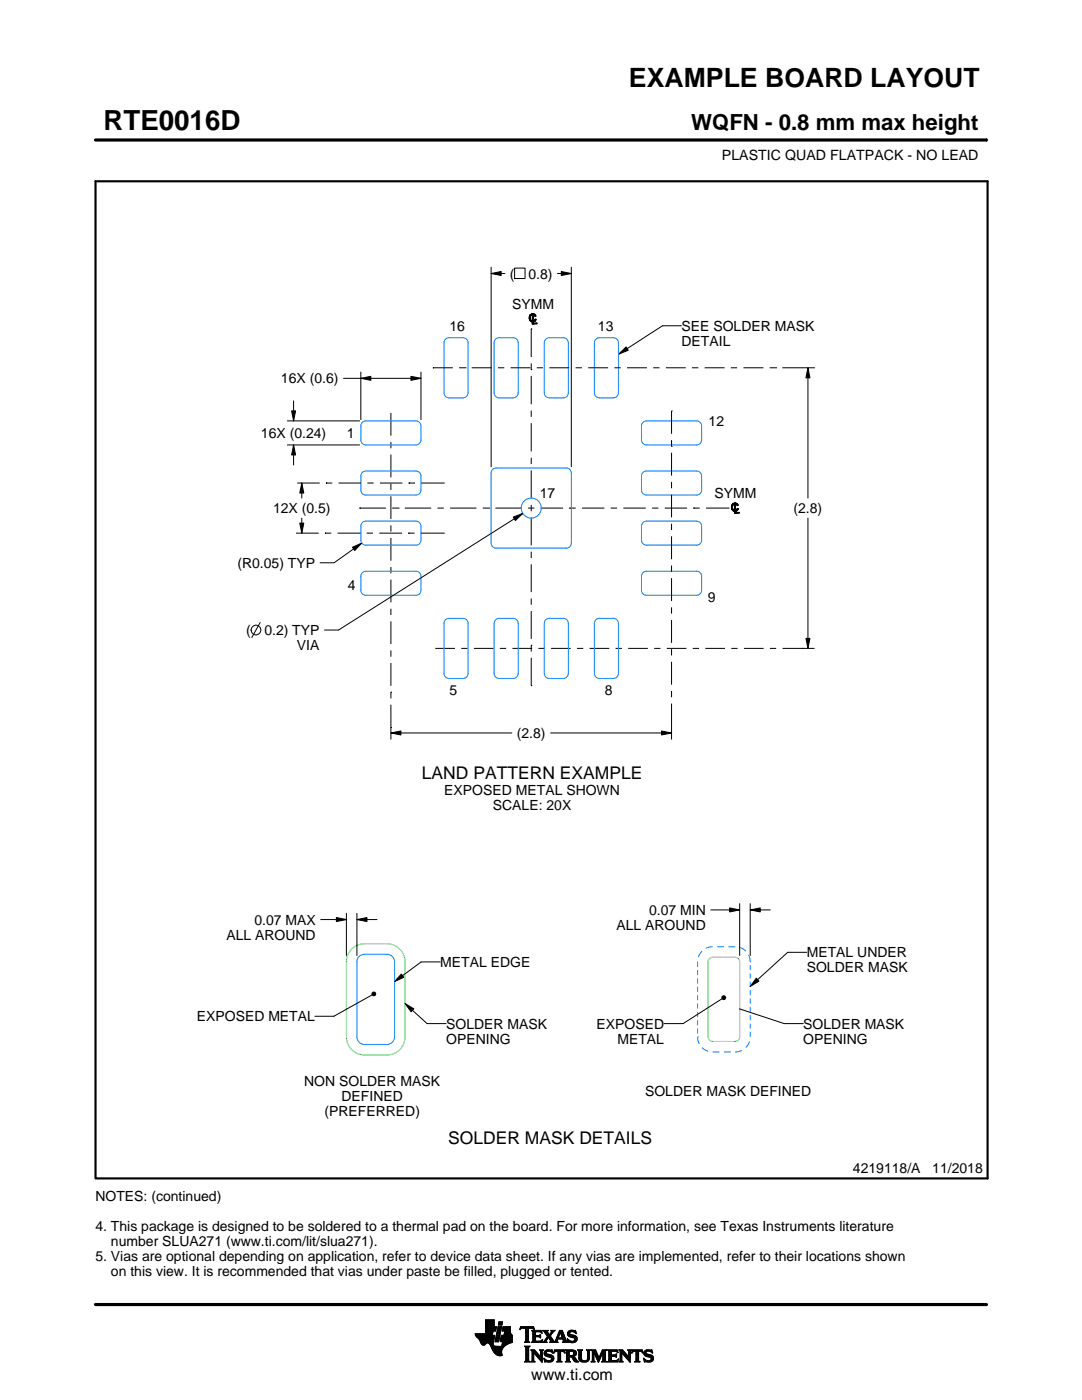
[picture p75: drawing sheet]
<svg xmlns="http://www.w3.org/2000/svg" width="216mm" height="279mm" viewBox="0 0 216 279" stroke-linecap="round" stroke-linejoin="round" font-family="sans-serif">
<defs><g id="words">
<text font-size="5.5" x="20.6" y="26">RTE0016D</text>
<text font-size="5.3" x="125.5" y="17.4">EXAMPLE BOARD LAYOUT</text>
<text font-size="4.4" x="137.9" y="26">WQFN - 0.8 mm max height</text>
<g font-size="3.5">
<text x="84.2" y="155.6">LAND PATTERN EXAMPLE</text>
<text x="89.4" y="228.3">SOLDER MASK DETAILS</text>
</g>
<text font-size="3.2" x="106" y="275.3">www.ti.com</text>
<g font-size="2.8">
<text x="144.1" y="32">PLASTIC QUAD FLATPACK - NO LEAD</text>
<text x="101.8" y="55.6">(</text>
<text x="105.4" y="55.6">0.8)</text>
<text x="102.2" y="61.7">SYMM</text>
<text x="89.7" y="66.1">16</text>
<text x="119.3" y="66.2">13</text>
<text x="136" y="66">SEE SOLDER MASK</text>
<text x="136" y="69">DETAIL</text>
<text x="56.1" y="76.5">16X (0.6)</text>
<text x="52.1" y="87.4">16X (0.24)</text>
<text x="69.2" y="87.4">1</text>
<text x="141.4" y="85">12</text>
<text x="107.7" y="99.5">17</text>
<text x="142.6" y="99.4">SYMM</text>
<text x="54.5" y="102.4">12X (0.5)</text>
<text x="158.3" y="102.4">(2.8)</text>
<text x="47.4" y="113.3">(R0.05) TYP</text>
<text x="69.4" y="117.8">4</text>
<text x="141.3" y="120.1">9</text>
<text x="49.1" y="126.7">(</text>
<text x="52.7" y="126.7">0.2) TYP</text>
<text x="59.3" y="129.7">VIA</text>
<text x="89.7" y="138.7">5</text>
<text x="120.7" y="138.7">8</text>
<text x="103.1" y="147.3">(2.8)</text>
<text x="88.7" y="158.7">EXPOSED METAL SHOWN</text>
<text x="98.3" y="161.7">SCALE: 20X</text>
<text x="50.8" y="184.5">0.07 MAX</text>
<text x="123" y="185.6">ALL AROUND</text>
<text x="129.5" y="182.6">0.07 MIN</text>
<text x="45.2" y="187.5">ALL AROUND</text>
<text x="161" y="191.1">METAL UNDER</text>
<text x="87.8" y="193">METAL EDGE</text>
<text x="161" y="194.1">SOLDER MASK</text>
<text x="39.3" y="203.8">EXPOSED METAL</text>
<text x="89" y="205.3">SOLDER MASK</text>
<text x="89" y="208.3">OPENING</text>
<text x="119" y="205.3">EXPOSED</text>
<text x="123.2" y="208.3">METAL</text>
<text x="160.3" y="205.3">SOLDER MASK</text>
<text x="160.3" y="208.3">OPENING</text>
<text x="60.7" y="216.7">NON SOLDER MASK</text>
<text x="68.1" y="219.7">DEFINED</text>
<text x="128.7" y="218.7">SOLDER MASK DEFINED</text>
<text x="64.7" y="222.7">(PREFERRED)</text>
<text x="19" y="239.7">NOTES: (continued)</text>
<text x="170.2" y="234.2">4219118/A</text>
<text x="186" y="234.2">11/2018</text>
<text x="19" y="245.7">4. This package is designed to be soldered to a thermal pad on the board. For more information, see Texas Instruments literature</text>
<text x="19" y="251.7">5. Vias are optional depending on application, refer to device data sheet. If any vias are implemented, refer to their locations shown</text>
<text x="22.1" y="248.7">number SLUA271 (www.ti.com/lit/slua271).</text>
<text x="22.1" y="254.7">on this view. It is recommended that vias under paste be filled, plugged or tented.</text>
</g>
</g></defs>
<g fill="none" stroke="#000" stroke-width=".2">
<path d="M19.1 27.9h177.7M196.8 27.7v.5M98 54.6l2-.4v.8zM98 53.3v39.8M98 54.6h2.8M102.7 53.5h2.1v2.1h-2.1zM111.2 54.6h2.8M112 54.2l2 .4-2 .4zM114 53.3v39.8M58.6 80v4M68.5 75.5h15.5M72 75.5l2-.4v.8z"/>
<path d="M72 74.3v9.5M82 75.1l2 .4-2 .4zM84 74.3v9.5M86.4 73.4h.1M86.4 73.4h4M91.6 73.4h1.3M92.9 73.4h.1M94.1 73.4h4M99.4 73.4h1.2M101.9 73.4h3.9M105.6 63.4h.2zM105.6 63.5l.2 .1z"/>
<path d="M105.6 63.4l.2-.1zM105.6 63.5l.2-.1v.2zM105.6 63.3h.2zM105.6 63.6h.2v.1zM105.6 63.6l.2 .1zM105.6 63.3h.2l-.2 .1zM105.6 63.7h.2zM105.6 63.2h.2zM105.6 63.2l.2 .1h-.2zM105.6 63.8h.3zM105.6 63.1l.2 .1zM105.6 63.1h.3z"/>
<path d="M105.6 63.8l.2-.1 .1 .1zM105.7 63.1l.2-.1zM105.7 63.8l.2 .1zM105.7 63l.3-.1zM105.7 63h.2zM105.7 63h.2l-.2 .1zM105.7 63.9h.3zM105.7 62.9l.4-.1zM105.7 62.9h.3zM105.8 64h.2zM105.8 62.8h.4zM105.8 62.8h.3z"/>
<path d="M105.8 64h.3zM105.9 62.8h.8zM105.9 64.1h.9zM105.9 64.1h.8zM105.9 64.1h.3zM105.9 64.1h.5zM105.9 62.7h.7zM105.9 62.7l.8 .1zM106 64.2l.7-.1zM106 64.2h.6zM106 73.8h.1M106 65.6h.1"/>
<path d="M106 65.6v5.7M106 72.5v1.3M106 75v5.7M106 62.7h.6zM106 62.7h.5zM106.1 64.2h.5zM106.1 64.2h.4zM106.1 62.7h.4zM106.1 62.7l.3-.1zM106.2 64.2h.3zM106.2 64.7l1-.2v.2zM106.2 63.1h.2l-.2 1z"/>
<path d="M106.2 64.7l.2-.2h.8zM106.2 64.2h.2l-.2 .5zM106.2 62.6h.2zM106.2 62.8h.5zM106.3 62.8h.4zM106.4 62.8h.4zM106.4 63.1v1h-.2zM106.4 64.1l.4-.1zM106.4 64.2v.3l-.2 .2zM106.5 64h.3zM106.5 62.8h.3zM106.5 62.9l.3-.1z"/>
<path d="M106.5 64l.4-.1zM106.6 62.9h.2zM106.6 64l.3-.1zM106.6 62.9l.3 .1zM106.7 63.9h.2zM106.7 63h.2zM106.7 63.9l.2-.1zM106.7 63.1h.2zM106.7 63.8h.2zM106.7 63.8l.3-.1zM106.8 63.7h.2zM107.1 73.4h1.3"/>
<path d="M109.6 73.4h4M114.9 73.4h1.2M117.4 73.4h3.9M122.6 73.4h1.3M123.5 70.7l1.4-1.5 .5 .7zM125.1 73.4h4M130.3 73.4h1.3M132.9 73.4h3.9M136 65h-3.8l-8.7 5.7M138.1 73.4h1.2M140.6 73.4h4M145.8 73.4h1.3"/>
<path d="M148.4 73.4h3.9M153.6 73.4h1.2M154.8 73.4h.1M156.1 73.4h6.5M161.2 73.4l.4 2h-.8zM161.2 73.4v26M57.3 88.8h14.4M57.3 84h14.4M58.2 82h.8l-.4 2zM58.6 88.8l.4 2h-.8zM58.6 88.8v4M59.3 96.4h4.5"/>
<path d="M60.2 96.4l.4 2h-.8zM60.2 96.4v3M65 96.4h.1M65 96.4h1.3M67.6 96.4h4.4M73.3 96.4h1.3M75.8 96.4h4.5M78 82.4v4.5M78 88.2v1.3M78 90.7v4.6M78 96.5v1.3M78 99v4.6"/>
<path d="M81.5 96.4h.1M81.5 96.4h1.3M84.1 96.4h4.4M88.5 96.4h.1M106 81.9v1.3M106 84.5v5.6M106 91.4v1.2M106 93.9v5.6M134 89.1h.1M134 82h.1M134 82v4.6M134 87.8v1.3"/>
<path d="M134 90.3v4.6M134 96.2v1.2M134 98.7v4.6M59.1 106.4h4.5M59.8 104.4h.8l-.4 2zM60.2 103.4v3M64.9 106.4h.1M64.9 106.4h1.2M67.4 106.4h4.5M70.3 109.2l1.9-.8-1.4 1.5zM71.7 101.4h.1M71.7 101.4h5.3"/>
<path d="M72.2 108.4l-5.5 3.9h-2.8M73.2 106.4h1.2M75.7 106.4h4.5M78 104.8v1.3M78 107.4v4.5M78 113.2v1.2M78 115.7v4.5M78.3 101.4h1.2M79.5 101.4h.1M80.8 101.4h5.2M81.5 106.4h.1M81.5 106.4h1.2"/>
<path d="M84 106.4h4.5M87.3 101.4h1.3M88.5 106.4h.1M89.8 101.4h5.3M96.3 101.4h1.3M97.6 101.4h.1M98.9 101.4h5.2M102.4 103.2l1.9-.7-1.5 1.4zM104.3 102.5l-36.8 23.2h-2.8M105.4 101.4h1.2M106 100.8v1.2M106 103.3v5.5"/>
<path d="M106 110.1v1.3M106 112.6v5.6M106 119.4v1.3M107.9 101.4h4.5M113.6 101.4h.1M113.6 101.4h1.3M116.1 101.4h4.5M121.9 101.4h1.2M124.4 101.4h4.5M130.1 101.4h1.3M132.6 101.4h4.5M134 104.5v1.3"/>
<path d="M134 107v4.6M134 112.9v1.2M134 115.4v4.5M138.4 101.4h.1M138.4 101.4h1.2M140.9 101.4h4.5M145.4 101.4h.1M145.9 101.2h.3zM145.9 101.3h.3zM145.9 101.2l.3-.1zM145.9 101.3l.3-.1v.1zM146 101.1l.2-.1z"/>
<path d="M146 101.4l.2-.1v.2zM146 101.4l.2 .1zM146 101.1h.2l-.3 .1zM146 101.5h.2zM146 101l.2-.1zM146 101h.2l-.2 .1zM146 101.5l.2 .1zM146 100.9h.2zM146 101.5h.2v.1zM146 100.9l.3-.1zM146 101.6h.3zM146 100.8l.3-.1z"/>
<path d="M146 100.8h.3zM146 100.8h.3l-.3 .1zM146.1 101.7h.2zM146.1 100.7l.4-.1zM146.1 100.7h.3zM146.1 100.7h.2zM146.1 101.8h.3zM146.1 100.6h.5zM146.1 100.6h.4zM146.1 101.8h.4zM146.2 100.6l.9-.1zM146.2 101.9h.9z"/>
<path d="M146.2 101.9h.8zM146.2 101.9l.4-.1zM146.2 101.9l.6-.1zM146.3 100.5h.8zM146.3 100.5h.7zM146.3 102l.7-.1zM146.3 102h.7zM146.4 100.5h.6zM146.4 100.5l.5-.1zM146.4 102h.6zM146.4 102h.5zM146.5 100.4h.4z"/>
<path d="M146.5 100.4h.3zM146.6 102h.3zM146.6 102.4l.9-.1v.1zM146.6 100.9h.2l-.2 .9zM146.6 102.4l.2-.1h.7zM146.6 102h.2l-.2 .4zM146.6 100.4h.2zM146.6 100.6l.5-.1zM146.7 100.6l.4-.1zM146.7 100.6h.4zM146.8 100.9v.9h-.2zM146.8 101.8h.4z"/>
<path d="M146.8 102v.3l-.2 .1zM146.8 100.6h.3zM146.9 100.6h.2zM146.9 101.8l.3-.1zM146.9 100.7h.3zM147 100.7l.3 .1zM147 101.7h.2zM147 100.8h.3zM147 101.7l.3-.1zM147.1 100.8l.2 .1zM147.1 101.6h.2zM147.1 101.6l.2-.1z"/>
<path d="M147.1 101.5h.2zM147.1 101.4l.2 .1zM161.2 103.4v26M51.9 124.2l-1.7 3M78 138.1h.1M78 121.5v1.2M78 124v4.5M78 129.8v1.3M78 132.3v4.6M78 138.1v1.3M86.9 129.4h3.9M92 129.4h1.3"/>
<path d="M94.6 129.4h3.9M99.7 129.4h1.3M102.3 129.4h3.9M106 128.8h.1M106 136.8h.1M106 122v5.5M106 128.8v1.2M106 131.3v5.5M107.4 129.4h1.3M110 129.4h3.9M115.1 129.4h1.3M117.7 129.4h3.9"/>
<path d="M122.8 129.4h1.3M125.3 129.4h4M130.5 129.4h1.3M133 129.4h4M134 121.2v1.3M134 123.7v4.6M134 129.6v1.2M134 132.1v4.5M134 137.9v1.3M138.2 129.4h1.3M140.7 129.4h4M145.9 129.4h1.3"/>
<path d="M148.4 129.4h4M153.6 129.4h1.3M156.1 129.4h6.4M160.1 129.4h.1M160.8 127.4h.8l-.4 2zM78 146.3l2-.4v.8zM78 145.2h.1M78 140.6v6.9M78 146.3h24.1M109.9 146.3h24.1M132 145.9l2 .4-2 .4zM134 140.4v7.1"/>
<path d="M64 183.5h5.1M67.1 183.1l2 .4-2 .4zM69.1 182.3v8.4M71.2 183.5l2-.4v.8zM71.2 182.3v8.4M71.2 183.5h4M74.2 198.2l.3-.2h.3l.2 .4-.2 .3h-.3l-.3-.2zM74.2 198.6l-7.6 4.2h-3.8M80.1 194.4l.5 .6-1.9 .9zM87.8 192h-3.8l-5.3 3.9M141.8 181.6h5.8M144.1 198.9l.2-.2 .4 .1 .1 .3-.1 .3-.4 .1-.2-.2z"/>
<path d="M144.1 199.3l-7.8 5h-3.8M145.6 181.2l2 .4-2 .4zM147.6 180.3v10.4M149.7 181.6l2-.4v.8zM149.7 181.6h4M149.7 180.3v10.4M150.9 195.2l.5 .6-1.7 1.1zM161 190.1h-3.8l-7.5 6.8M80.8 200.3l1.8 1-.6 .6zM80.8 200.3l4.4 4h3.8M147.6 201.4l8.9 2.9h3.8M94.8 266.2h3.5"/>
<path d="M94.8 266.3h3.5M94.9 266.4h3.3M94.9 266.5h3.8l-.2 1.2M94.9 266.5h3.8M95 266.6h3.7M95 266.7h3.7M95.1 266.8h3.6M95.2 266.9h3.4M95.3 267h3.3M95.4 267.1h3.2M95.5 267.2h3.1M95.6 267.3h3"/>
<path d="M95.7 267.4h2.8M95.7 267.5h2.8M95.8 267.6h2.7M95.8 267.7h2.7M95.9 267.8h2.6M95.9 267.9h2.5M95.9 268h2.5M96 268h1.1M96 268.1h1M96.1 268.2h.8M96.1 268.3h.7M96.2 268.4h.6"/>
<path d="M96.3 268.4h.4M96.9 266.1h1.4M96.9 266h1.4M96.9 265.9h1.4M96.9 265.8h1.5M96.9 265.7h1.5M96.9 264.7l2.2 .1-.2 .9h-.5l-.2 .8M96.9 265.6h2M96.9 265.5h2M96.9 265.4h2M96.9 265.3h2.1M96.9 265.2h2.1"/>
<path d="M96.9 265.1h2.1M96.9 265h2.1M96.9 264.9h2.1M96.9 264.8h2.2M96.9 264.6h1.7M96.9 264.5h1.7M96.9 264.4h1.7M96.9 264.3h1.7M96.9 264.2h1.7M96.9 264.1h1.7M96.9 264h1.7M96.9 263.9h1.7"/>
<path d="M96.9 263.8h1.7M96.9 263.7h1.7M96.9 263.6h1.7M96.9 263.5h1.7M96.9 263.4h1.7M97.5 268h.9M97.6 268.1h.8M97.7 268.2h.7M97.7 268.3h.7M97.8 268.4h.6M97.9 268.5h.6M97.9 268.6h.7"/>
<path d="M98 268.7h1.1M98 268.8h2.6M98 268.8h2.5M98.1 268.9h2.3M98.1 269h2.3M98.1 269.1h2.2M98.2 269.2h2.1M98.2 269.2h2M98.2 269.3h2M98.3 269.4h1.9M98.3 269.5h1.8M98.4 269.6h1.7"/>
<path d="M98.4 268v.4l.3 .2 2 .1M98.5 269.7h1.6M98.5 267.7l-.1 .3M98.5 269.8h1.6M98.6 269.9h1.5M98.6 264.8v-1.4h-1.7v2.8h-2.1l.1 .3 .7 .8 .7 1.1 .3 .1 .6-.5 .4 .1 1 1.8 .8 .6h.8l-.1-1 .8-1M98.6 270h1.5M98.7 270h1.4M98.8 270.1h1.3M98.8 267.7h.7M98.8 267.6h.7M98.8 267.5h.7"/>
<path d="M98.9 270.2h1.2M98.9 267.4h.7M98.9 267.3h.7M98.9 267.2h.7M98.9 267.1h.7M98.9 267h.7M98.9 270.3h1.3M99 266.9h.6M99 266.9h.7M99 266.8h.7M99 266.7h.7M99 266.6h.7"/>
<path d="M99 266.5h.7M99.1 270.4h1.1M99.1 266.4h.7M99.1 266.3h.7M99.1 266.2h.7M99.1 266.1h.7M99.1 266h.7M99.2 265.9h.7M99.2 265.8h.7M99.2 270.4h1M99.2 265.7h.7M99.2 265.6h.7"/>
<path d="M99.2 265.5h.7M99.3 265.4h.6M99.3 265.4h.7M99.3 265.3h.7M99.3 265.2h.7M99.3 265.1h.7M99.3 265h.7M99.4 270.5h.8M99.4 264.9h.7M99.4 264.8h.7M99.4 264.8h.7l-.6 3h-.7zM99.4 264.5l.2-.7h.7l-.2 .7h-.7"/>
<path d="M99.5 264.4h.6M99.5 264.3h.7M99.5 264.2h.7M99.5 264.1h.7M99.5 264h.7M99.5 263.9h.7M99.6 263.8h.7M99.8 270.6h.1M99.8 267.7h2.4M99.8 267.6h2.4M99.8 267.5h2.4M99.9 267.4h2.3"/>
<path d="M99.9 267.3h2.3M99.9 267.2h2.3M99.9 267.1h2.3M99.9 267h2.3M99.9 266.9h2.3M100 266.9h2.2M100 266.8h2.2M100 266.7h2.2M100 266.6h2.2M100 266.5h2.2M100.1 268.6h.7M100.2 268.5h.7"/>
<path d="M100.2 268.4h.8M100.2 268.4h.9M100.2 268.3h1M100.2 268.2h1.2M100.2 265.6h1.6M100.2 268.1h1.4M100.2 265.5h1.6M100.2 268h1.6M100.3 265.4h1.5M100.3 268h1.7M100.3 267.9h1.9M100.3 265.3h1.5"/>
<path d="M100.3 267.8h1.9M100.3 265.2h1.5M100.3 265.1h1.5M100.3 265h1.5M100.4 264.9h1.4M100.4 264.8h1.4M100.6 266.5l.1-.8h-.5l.2-.9h1.4l.1 1.1 .3 .6v1.4l-1.3 .6M100.6 266.4h1.5M100.6 266.3h1.4M100.6 266.2h1.4M100.6 266.1h1.3M100.7 266h1.2"/>
<path d="M100.7 265.9h1.2M100.7 265.8h1.1M100.7 265.7h1.1M102.2 266.5h-2.2l-.2 1.1 .5 .2-.2 .9M103.7 265.3h.1M103.8 265.2h.2M103.8 265h2.8M103.8 264.9h2.7M103.9 264.8h2.6M104.7 267.8h1M104.7 271.8h1.1M104.7 268.7h1"/>
<path d="M104.8 267.7h.7M104.8 271.7h.8M104.9 265.2h.6M104.9 268.9h.6M104.9 267.6h.6M104.9 267.5l-.2 .3M104.9 267.5h.6M104.9 267.4h.6M104.9 267.3h.6M104.9 267.2h.6M104.9 267.1h.6M104.9 267h.6"/>
<path d="M104.9 266.8h.6M104.9 266.7h.6M104.9 266.6h.6M104.9 266.5h.6M104.9 266.4h.6M104.9 266.3h.6M104.9 266.2h.6M104.9 266.1h.6M104.9 265.9h.6M104.9 265.8h.6M104.9 265.7h.6M104.9 265.6h.6"/>
<path d="M104.9 265.5h.6M104.9 265.4h.6M104.9 265.3h.6M104.9 271.5h.6M104.9 269h.6M104.9 271.4h.6M104.9 271.4v-2.4l-.2-.4h1.1l-.3 .4v2.4M104.9 271.4l-.2 .4h1.1l-.3-.4M104.9 271.3h.6M104.9 271.2h.6M104.9 271.1h.6M104.9 271h.6"/>
<path d="M104.9 270.9h.6M104.9 270.8h.6M104.9 270.6h.6M104.9 270.5h.6M104.9 270.4h.6M104.9 270.3h.6M104.9 270.2h.6M104.9 270.1h.6M104.9 270h.6M104.9 269.9h.6M104.9 269.8h.6M104.9 269.6h.6"/>
<path d="M104.9 269.5h.6M104.9 269.4h.6M104.9 269.3h.6M104.9 269.2h.6M104.9 269.1h.6M105.5 267.5l.2 .3M105.5 267.5v-2.3l.7-.1 .4 .3-.1-.6h-2.6l-.1 .6 .4-.3 .7 .1v2.3M105.7 267.8h-1M105.9 271.8h.8M105.9 269.4h.8M106.1 269.5h.7M106.1 267.8h2"/>
<path d="M106.1 271.7h.5M106.2 269.6h.7M106.2 271.5h.3M106.2 265.6h1.8M106.2 269.8h.8M106.2 271.4h.3M106.2 271.4l-.3 .4h.8l-.2-.4M106.2 271.3h.3M106.2 271.2h.3M106.2 271.1h.3M106.2 271h.3M106.2 270.9h.3"/>
<path d="M106.2 270.8h.3M106.2 270.6h.3M106.2 270.5h.3M106.2 270.4h.3M106.2 270.3h.3M106.2 270.2h.3M106.2 270.1h.3M106.2 270h1M106.2 269.9h.9M106.2 269.8v1.6M106.2 269.8l-.3-.4h.8l1.2 1.4M106.3 267.7h1.8"/>
<path d="M106.3 265.7h1.8M106.3 267.6h.6M106.3 265.8h.6M106.3 267.5l-.2 .3M106.3 267.5h.5M106.3 267.4h.5M106.3 267.3h.5M106.3 267.2h.5M106.3 267.1h.5M106.3 267h.5M106.3 266.8h.5M106.3 266.7h1.6"/>
<path d="M106.3 266.6h1.6M106.3 266.5h.5M106.3 266.4h.5M106.3 266.3h.5M106.3 266.2h.5M106.3 266.1h.5M106.3 265.9h.5M106.4 265.2h.2M106.5 270h.1M106.5 270v1.4M106.5 265.3h.1M106.6 270.1h.7"/>
<path d="M106.7 270.2h.7M106.8 270.3h.7M106.8 265.9l.2-.1h.6l.6 .2-.2-.5h-1.9l.2 .3v1.7M106.8 265.9v.6h.8l.3-.2v.7M106.9 270.4h.7M107 270.5h.7M107.1 270.6h.7M107.2 270.8h1M107.3 270.9h.9M107.4 271h.8M107.5 271.1h.7M107.6 271.2h.6"/>
<path d="M107.6 266.5h.3M107.7 271.3h.5M107.7 269.4h.7M107.7 266.8h.2M107.7 267.6h.5M107.8 266.4h.1M107.8 271.4h.4M107.8 267h.1M107.8 265.8h.3M107.8 269.5h.5M107.9 271.5h.3M107.9 269.6h.3"/>
<path d="M107.9 267l-.3-.2h-.8l.1 .8h.9l.5-.2M107.9 269.8h.3M107.9 270.6h.3M107.9 270.5h.3M107.9 270.4h.3M107.9 270.3h.3M107.9 270.2h.3M107.9 270.1h.3M107.9 270h.3M107.9 269.9h.3M107.9 269.8v1M107.9 269.8l-.2-.4h.7l-.2 .4"/>
<path d="M108 271.7h.2M108 265.9h.1M108 267.5h.2M108.1 271.8h.1M108.1 266.1h.1M108.2 267.4h.1M108.2 269.8v2.1l-1.7-1.9M108.2 267.8h.9M108.3 267.4l-.2 .5-2-.1M108.3 265.6h1M108.5 267.7h.5M108.5 271.1l.8 .4h.5l.2-.1-.1-.4-1-.4-.3-.3 .1-.7 .7-.2 .6 .1 .2-.1 .1 .6-.9-.3-.3 .1-.1 .3 1.3 .4 .2 .6"/>
<path d="M108.5 271.1h.1M108.5 265.7h.7M108.5 271.2h.2M108.6 271.3h.2M108.6 270.1h.4M108.6 270h.4M108.6 270.2h.6M108.6 267.6h.4M108.6 271.4h.4M108.6 269.9h.4M108.6 270.3h1M108.6 265.8h.7"/>
<path d="M108.6 271.5h.8M108.6 269.8h.5M108.7 271.7h1.5M108.7 270.4h1.3M108.7 267.5h.3M108.7 271.8h.1M108.7 265.9h.6M108.7 269.6h1.5M108.8 267.4h.3M108.8 270.5h1.5M108.8 266.1h.6M108.8 269.5h1.4"/>
<path d="M108.8 267.3h.4M108.9 266.2h.6M108.9 267.2h.4M108.9 266.3h.6M108.9 270.6h1.5M109 267.1h.3M109 266.4h1M109.1 271.8h.9M109.1 269.4h.7M109.1 267h.9M109.1 266.5h.8M109.1 267.8h-.9"/>
<path d="M109.2 266.8h.8M109.2 266.6h.6M109.2 266.7h.7M109.2 266.7l-.6 .9-.4 .2M109.3 270.8h1.1M109.5 267.1h.6M109.6 267.2h.6M109.7 271.5h.7M109.7 267.3h.6M109.7 267.8l.2-.2-.5-.7-.4 .8 .1 .1M109.7 267.8h1.6M109.7 266.3h.4"/>
<path d="M109.7 267.4h.6M109.8 270.9h.7M109.8 266.2h.3M109.8 266.6l.9 1.2 1-2.3h.5l.8 2.1 .3 .2M109.8 267.5h.6M109.9 266.1h.3M109.9 269.8h.4M109.9 267.6h.6M109.9 267.7h.7M109.9 271.4h.5M109.9 265.9h.4M110 271h.5"/>
<path d="M110 265.6h.7M110 265.9l-.4 .5-.4-.6 .2-.3h-1.1l.9 1.2M110 265.9l.1-.2-.2-.2h.8l-.9 1.1M110 271.3h.5M110 265.8h.4M110 271.1h.5M110 271.2h.5M110.1 269.4h.1M110.1 265.7h.4M110.1 269.9h.2M110.2 270h.1M110.5 270h.1"/>
<path d="M110.5 269.9h.2M110.5 271.1l-.2 .5-.8 .3-.6-.2-.2 .1-.2-.7M110.5 269.8h.3M110.6 269.6h2.1M110.6 269.5h2M110.6 269.4h2M110.7 267.7h.5M110.8 267.6h.4M110.9 267.5h.3M110.9 267.4h.3M111 267.3h.3M111 267.2h1.8"/>
<path d="M111 267.1h1.8M111.1 267h.3M111.1 271.8h1M111.1 266.8h.4M111.2 266.7h.3M111.2 267.5l.1-.2h1l.1 .2M111.2 267.5v.3h.1M111.2 266.6h.3M111.3 266.5h.3M111.3 271.7h.6M111.3 266.4h.3M111.3 271.5h.6"/>
<path d="M111.3 267.8h-1.6M111.3 269.8h.6M111.4 266.3h.3M111.4 271.4h.5M111.4 271.4l-.1-1.7h-.4l-.4 .4 .2-.7h1.9l.1 .7-.3-.4h-.5v1.7M111.4 270.5h.5M111.4 270.4h.5M111.4 270.3h.5M111.4 270.2h.5M111.4 270.1h.5M111.4 270h.5M111.4 269.9h.5"/>
<path d="M111.4 271.4l-.3 .4h1l-.2-.4M111.4 271.3h.5M111.4 271.2h.5M111.4 271.1h.5M111.4 271h.5M111.4 270.9h.5M111.4 270.8h.5M111.4 270.6h.5M111.4 266.2h.3M111.4 266.1h.4M111.5 265.9h.9M111.5 265.8h.8"/>
<path d="M111.6 265.7h.7M111.6 265.6h.6M111.8 265.9l.4 1.1h-.8zM111.9 266.1h.5M111.9 266.2h.5M111.9 266.3h.6M112 266.4h.5M112 266.5h.6M112.1 266.6h.5M112.1 266.7h.6M112.1 266.8h.6M112.2 267h.5"/>
<path d="M112.2 267.8h1.1M112.3 267.3h.6M112.3 267.4h.6M112.4 267.5h.6M112.4 267.5v.3h-.2M112.4 269.8h.3M112.4 267.6h.6M112.4 267.7h.7M112.6 269.9h.1M112.6 270h.2M112.8 271.8h1M112.8 269.4h1.6"/>
<path d="M113 269.5h1.7M113 271.7h.7M113 269.6h1.9M113 271.5h.6M113 269.8h.6M113 271.4h.6M113 271.4l-.2 .4h1l-.2-.4M113 271.3h.6M113 271.2h.6M113 271.1h.6M113 271h.6M113 270.9h.6"/>
<path d="M113 270.8h1.5M113 270.6h1.6M113 270.5h1.8M113 270.4h.6M113 270.3h.6M113 270.2h.6M113 270.1h.6M113 270h.6M113 269.9h.6M113 269.8v1.6M113 269.8l-.2-.4h1.4l.6 .2 .2 .3v.4l-.2 .3-.4 .1M113.2 267.3h.2"/>
<path d="M113.2 267.4h.3M113.2 266.2h.5M113.2 266.3h.6M113.2 266.1h.5M113.3 267.5h.3M113.3 267.8h-1.1M113.3 266.4h.9M113.3 265.9h.4M113.3 267.6h.6M113.3 266.5h1.3M113.3 267.7h1.6M113.3 265.8h.5"/>
<path d="M113.3 267.8h.2M113.4 266.6h1.5M113.4 265.7h1.5M113.4 265.7l.5-.2 .7 .1 .2-.1 .1 .7-.7-.4h-.4l-.1 .3 .1 .2 .9 .2 .4 .3 .1 .5-.3 .5-.6 .2-.7-.2-.2 .1-.2-.7 .9 .5 .5-.1 .1-.3-.2-.3-1.1-.4-.2-.4zM113.5 266.7h1.5M113.5 265.6h1.4M113.6 271.4v-.6h.4l.7 1h.8M113.6 269.9l.1-.2 .7 .2v.4l-.4 .2M113.6 269.9v.6M113.7 267.8h1.1M113.8 266.8h1.3M113.8 265.5h.6"/>
<path d="M114 268h.4M114.1 270.9h.6M114.2 271h.6M114.2 271.1h.7M114.3 271.2h.6M114.3 267h.8M114.3 269.8h.7M114.3 270.4h.6M114.4 271.3h.6M114.4 270.7l1.1 1.1M114.4 270.7h.1M114.4 271.4h.7"/>
<path d="M114.4 269.9h.6M114.4 270.3h.6M114.5 267.6h.5M114.5 270.2h.5M114.5 270h.5M114.5 265.8h.4M114.5 270.1h.5M114.5 271.5h.7M114.6 271.7h.7M114.6 267.1h.6M114.6 267.5h.5M114.7 267.2h.5"/>
<path d="M114.7 267.4h.5M114.7 265.9h.3M114.7 267.3h.5M114.7 271.8h.8M114.8 266.1h.2M114.9 266.2h.1M115.3 269.4h.9M115.4 269.5h.7M115.5 269.6h.5M115.5 269.8h.5M115.5 269.8v1.4l.4 .5 .6 .2 .7-.1 .3-.3 .1-.5M115.5 271h.5"/>
<path d="M115.5 270.9h.5M115.5 270.8h.5M115.5 270.6h.5M115.5 270.5h.5M115.5 270.4h.5M115.5 270.3h.5M115.5 270.2h.5M115.5 270.1h.5M115.5 270h.5M115.5 269.9h.5M115.5 269.8l-.2-.4h.9l-.2 .4M115.5 271.1h.5"/>
<path d="M115.5 271.2h.5M115.5 271.3h.6M115.6 271.4h.6M115.7 271.5h.8M115.8 271.7h1.5M116 271l.2 .4 .5 .2 .4-.2 .2-.4M116 269.8v1.2M116 271.8h1.1M116.8 271.5h.6M117 269.4h.8M117.1 271.4h.4M117.2 269.5h.5"/>
<path d="M117.2 271.3h.4M117.2 269.6h.4M117.2 271.2h.4M117.2 271.1h.4M117.3 269.8h.3M117.3 271h.3M117.3 270.9h.3M117.3 270.8h.3M117.3 270.6h.3M117.3 270.5h.3M117.3 270.4h.3M117.3 270.3h.3"/>
<path d="M117.3 270.2h.3M117.3 270.1h.3M117.3 270h.3M117.3 269.9h.3M117.6 269.8l.2-.4h-.8l.2 .3 .1 1.3M117.6 269.8v1.2M118 271.8h.7M118 269.4h.8M118.1 269.5h.8M118.1 271.7h.5M118.2 269.6h.7M118.2 271.5h.3"/>
<path d="M118.2 269.8h.8M118.2 271.4h.3M118.2 269.8l-.2-.4h.8l.7 1.6 .7-1.6h.9l-.3 .4M118.2 271.4l-.2 .4h.7l-.2-.4M118.2 271.3h.3M118.2 271.2h.3M118.2 271.1h.3M118.2 271h.3M118.2 270.9h.3M118.2 270.8h.3M118.2 270.6h.3M118.2 270.5h.3"/>
<path d="M118.2 270.4h.3M118.2 270.3h.3M118.2 270.2h.3M118.2 270.1h.3M118.2 270h.9M118.2 269.9h.8M118.2 269.8v1.6M118.6 270.1h.5M118.6 270.2h.6M118.7 270.3h.5M118.7 270.4h.6M118.8 270.5h.5"/>
<path d="M118.8 270.6h.6M118.9 270.8h.5M118.9 270.9h.6M119 271h.8M119 271.1h.8M119.1 271.2h.6M119.1 271.3h.6M119.2 271.4h.4M119.2 271.5h.4M119.3 271.7h.2M119.3 271.8h.2M119.6 270.9h.3"/>
<path d="M119.6 270.8h.3M119.7 270.6h.3M119.7 270.5h.3M119.8 270.4h.3M119.8 270.3h.3M119.9 270.2h.3M119.9 270.1h.3M120 270h.8M120 269.9h.8M120 269.8h.8M120.1 271.8h1M120.1 269.6h.7"/>
<path d="M120.1 269.5h.8M120.2 269.4h.9M120.2 271.7h.7M120.3 271.5h.5M120.3 271.4h.5M120.3 271.4l-.2 .4h1l-.3-.4M120.3 271.4v-1.5l-.9 2-.9-2v1.5M120.3 271.3h.5M120.3 271.2h.5M120.3 271.1h.5M120.3 271h.5M120.3 270.9h.5"/>
<path d="M120.3 270.8h.5M120.3 270.6h.5M120.3 270.5h.5M120.3 270.4h.5M120.3 270.3h.5M120.3 270.2h.5M120.3 270.1h.5M120.8 269.8v1.6M121.2 271.8h2M121.2 269.4h1.9M121.4 269.5h1.8M121.4 271.7h1.9"/>
<path d="M121.5 269.6h1.7M121.5 271.5h1.8M121.5 269.8h.5M121.5 271.4h.5M121.5 269.8l-.3-.4h1.9l.2 .6M121.5 269.9h.5M121.5 269.8v1.6M121.5 271.3h.5M121.5 271.2h.5M121.5 271.1h.5M121.5 271h.5M121.5 270.9h.5"/>
<path d="M121.5 270.8h.5M121.5 270.6h1.5M121.5 270.5h1.5M121.5 270.4h1.5M121.5 270.3h.5M121.5 270.2h.5M121.5 270.1h.5M121.5 270h.5M122.6 270.4l.4-.2v.7l-.2-.2h-.8v.7l.2 .1M122.9 270.8h.1M122.9 270.3h.1M123 269.8h.3"/>
<path d="M123.1 271.4h.3M123.2 269.9h.1M123.3 270h.1M123.3 270l-.4-.3h-.8l-.1 .7M123.3 271.3h.1M123.4 271.2h.1M123.4 271.2l-.2 .6h-2l.3-.4M123.4 271.2l-.3 .3h-.4M123.5 271.8h.8M123.5 269.4h.7M123.6 269.5h.7M123.7 271.7h.5"/>
<path d="M123.7 269.6h.7M123.7 271.5h.4M123.7 269.8h.8M123.7 271.4h.4M123.7 271.4l-.2 .4h.8l-.2-.4M123.7 271.3h.4M123.7 271.2h.4M123.7 271.1h.4M123.7 271h.4M123.7 270.9h.4M123.7 270.8h.4M123.7 270.6h.4"/>
<path d="M123.7 270.5h.4M123.7 270.4h.4M123.7 270.3h.4M123.7 270.2h.4M123.7 270.1h.4M123.7 270h1M123.7 269.9h.9M123.7 269.8v1.6M123.7 269.8l-.2-.4h.7l1.2 1.4 .1-1M124.1 270v1.4M124.1 270h.1M124.2 270.1h.6"/>
<path d="M124.2 270.2h.7M124.3 270.3h.7M124.4 270.4h.7M124.5 270.5h.7M124.6 270.6h.7M124.7 270.8h1.1M124.8 270.9h1M124.9 271h.9M125 271.1h.8M125.1 271.2h.7M125.2 271.3h.6M125.2 269.4h.8"/>
<path d="M125.3 271.4h.5M125.4 269.5h.5M125.4 271.5h.4M125.4 269.6h.4M125.5 269.8h.3M125.5 269.8l-.3-.4h.8l-.2 .4M125.5 270.4h.3M125.5 270.3h.3M125.5 270.2h.3M125.5 270.1h.3M125.5 270h.3M125.5 269.9h.3"/>
<path d="M125.5 270.6h.3M125.5 270.5h.3M125.5 271.7h.3M125.6 271.8h.2M125.8 269.8v2.1l-1.7-1.9M126 270h.1M126.1 269.9h.1M126.1 269.8h.3M126.1 269.6h2.1M126.2 269.5h2M126.2 269.4h2M126.6 271.8h1.1"/>
<path d="M126.9 271.7h.6M126.9 271.5h.5M126.9 269.8h.5M126.9 271.4h.5M126.9 271.4v-1.7h-.5l-.3 .4 .1-.7h1.9l.2 .7-.4-.4h-.5v1.7M126.9 270.5h.5M126.9 270.4h.5M126.9 270.3h.5M126.9 270.2h.5M126.9 270.1h.5M126.9 270h.5M126.9 269.9h.5"/>
<path d="M126.9 271.4l-.3 .4h1.1l-.3-.4M126.9 271.3h.5M126.9 271.2h.5M126.9 271.1h.5M126.9 271h.5M126.9 270.9h.5M126.9 270.8h.5M126.9 270.6h.5M128 269.8h.3M128.1 269.9h.2M128.2 270h.1M128.4 271.1h.1"/>
<path d="M128.4 271.2h.2M128.5 271.3h.2M128.5 270.1h.4M128.5 270h.4M128.5 270.2h.6M128.5 271.4h.4M128.5 269.9h.4M128.5 270.3h1M128.5 271.5h.8M128.5 269.8h.5M128.6 271.7h1.5M128.6 270.4h1.3"/>
<path d="M128.6 271.8h.1M128.6 269.6h1.5M128.7 270.5h1.5M128.7 269.5h1.4M128.8 270.6h1.5M128.9 271.8h1M129 269.4h.7M129.1 270.8l-.6-.4 .1-.7 .5-.3 .8 .1 .2-.1 .1 .7-.8-.4-.4 .1-.1 .2 1.3 .5 .2 .6M129.1 270.8l.7 .2v.4l-.6 .1-.8-.4M129.2 270.8h1.1M129.6 271.5h.7M129.6 270.9h.8"/>
<path d="M129.8 269.8h.4M129.8 271.4h.5M129.9 271h.5M129.9 271.3h.5M129.9 271.1h.5M129.9 271.2h.5M129.9 269.4h.2M130 269.9h.2M130.1 270h.1M130.4 271.1l-.3 .5-.7 .3-.6-.2-.2 .1-.2-.7"/>
<circle cx="51.1" cy="125.7" r=".98"/>
</g>
<g fill="#000">
<path d="M98 54.6l2-.4v.8zM112 54.2l2 .4-2 .4zM72 75.5l2-.4v.8zM82 75.1l2 .4-2 .4zM105.6 63.4l.2-.1zM105.6 63.5l.2-.1v.2zM105.6 63.3h.2zM105.6 63.6h.2v.1zM105.6 63.2h.2zM105.6 63.1h.3zM105.6 63.7h.2zM105.6 63.8l.2-.1 .1 .1z"/>
<path d="M105.7 63.8l.2 .1zM105.7 63h.2zM105.7 63.9h.3zM105.7 62.9h.3zM105.8 64h.2zM105.8 62.8h.4zM105.8 64h.3zM105.6 63.3h.2l-.2 .1zM105.6 63.4h.2zM105.6 63.5l.2 .1zM105.6 63.2l.2 .1h-.2zM105.6 63.1l.2 .1z"/>
<path d="M105.6 63.6l.2 .1zM105.6 63.8h.3zM105.9 64.1h.9zM105.7 63.1l.2-.1zM105.7 63h.2l-.2 .1zM105.9 62.7l.8 .1zM106 64.2l.7-.1zM105.7 63l.3-.1zM106 62.7h.6zM106.1 64.2h.5zM105.7 62.9l.4-.1zM105.8 62.8h.3z"/>
<path d="M106.1 62.7h.4zM105.9 64.1h.3zM106.4 63.1v1h-.2zM105.9 64.1h.5zM106.2 64.2h.3zM106.2 64.7l1-.2v.2zM106.2 62.6h.2zM105.9 62.8h.8zM106.2 62.8h.5zM106.3 62.8h.4zM106.4 62.8h.4zM106.2 63.1h.2l-.2 1z"/>
<path d="M106.4 64.1l.4-.1zM106.2 64.7l.2-.2h.8zM106.4 64.2v.3l-.2 .2zM106.2 64.2h.2l-.2 .5zM106.1 62.7l.3-.1zM106.1 64.2h.4zM106.5 62.8h.3zM106.5 64l.4-.1zM106 62.7h.5zM106.5 62.9l.3-.1zM106.6 62.9h.2zM106.6 64l.3-.1z"/>
<path d="M106 64.2h.6zM105.9 62.7h.7zM106.6 62.9l.3 .1zM106.7 63.9l.2-.1zM105.9 64.1h.8zM106.7 63h.2zM106.7 63.1h.2zM106.7 63.8l.3-.1zM106.5 64h.3zM106.7 63.9h.2zM106.7 63.8h.2zM106.8 63.7h.2z"/>
<path d="M123.5 70.7l1.4-1.5 .5 .7zM161.2 73.4l.4 2h-.8zM58.2 82h.8l-.4 2zM58.6 88.8l.4 2h-.8zM60.2 96.4l.4 2h-.8zM59.8 104.4h.8l-.4 2zM70.3 109.2l1.9-.8-1.4 1.5zM102.4 103.2l1.9-.7-1.5 1.4zM145.9 101.2l.3-.1zM145.9 101.3l.3-.1v.1zM146 101.1l.2-.1zM146 101.4l.2-.1v.2z"/>
<path d="M146 101l.2-.1zM146 100.9h.2zM146 101.5h.2zM146 101.5h.2v.1zM146 101.6h.3zM146 100.8h.3zM146.1 101.7h.2zM146.1 100.7h.3zM146.1 101.8h.3zM146.1 100.6h.4zM146.1 101.8h.4zM146 101.1h.2l-.3 .1z"/>
<path d="M145.9 101.2h.3zM145.9 101.3h.3zM146 101h.2l-.2 .1zM146 101.4l.2 .1zM146 101.5l.2 .1zM146.2 101.9h.9zM146 100.9l.3-.1zM146 100.8h.3l-.3 .1zM146.3 100.5h.8zM146.3 102l.7-.1zM146 100.8l.3-.1zM146.1 100.7h.2z"/>
<path d="M146.4 100.5h.6zM146.4 102h.6zM146.1 100.7l.4-.1zM146.5 100.4h.4zM146.2 101.9l.4-.1zM146.8 100.9v.9h-.2zM146.2 101.9l.6-.1zM146.6 102h.3zM146.6 102.4l.9-.1v.1zM146.6 100.4h.2zM146.2 100.6l.9-.1zM146.1 100.6h.5z"/>
<path d="M146.6 100.6l.5-.1zM146.7 100.6l.4-.1zM146.7 100.6h.4zM146.6 100.9h.2l-.2 .9zM146.8 101.8h.4zM146.6 102.4l.2-.1h.7zM146.8 102v.3l-.2 .1zM146.6 102h.2l-.2 .4zM146.5 100.4h.3zM146.4 102h.5zM146.8 100.6h.3zM146.9 101.8l.3-.1z"/>
<path d="M146.4 100.5l.5-.1zM146.9 100.6h.2zM146.9 100.7h.3zM146.3 102h.7zM146.3 100.5h.7zM147 100.7l.3 .1zM147 101.7l.3-.1zM146.2 101.9h.8zM147 100.8h.3zM147.1 100.8l.2 .1zM147.1 101.5h.2zM147.1 101.6l.2-.1z"/>
<path d="M147 101.7h.2zM147.1 101.6h.2zM147.1 101.4l.2 .1zM160.8 127.4h.8l-.4 2zM78 146.3l2-.4v.8zM132 145.9l2 .4-2 .4zM67.1 183.1l2 .4-2 .4zM71.2 183.5l2-.4v.8zM74.2 198.2l.3-.2h.3l.2 .4-.2 .3h-.3l-.3-.2zM80.1 194.4l.5 .6-1.9 .9zM144.1 198.9l.2-.2 .4 .1 .1 .3-.1 .3-.4 .1-.2-.2zM145.6 181.2l2 .4-2 .4z"/>
<path d="M149.7 181.6l2-.4v.8zM150.9 195.2l.5 .6-1.7 1.1zM80.8 200.3l1.8 1-.6 .6z"/>
</g>
<path d="M19.1 36.2h178v199h-178z" fill="none" stroke="#000" stroke-width=".43"/>
<path d="M19 27.9h177.8M19 260.3h177.8" fill="none" stroke="#000" stroke-width=".63"/>
<g fill="none" stroke="#0080ff" stroke-width=".2">
<path d="M88.9 67.7l.7-.3h2.8a1 1 0 0 1 1 1v10a1 1 0 0 1-1 1h-2.8a1 1 0 0 1-1-1v-10zM98.9 67.7l.7-.3h2.8a1 1 0 0 1 1 1v10a1 1 0 0 1-1 1h-2.8a1 1 0 0 1-1-1v-10zM108.9 67.7l.7-.3h2.8a1 1 0 0 1 1 1v10a1 1 0 0 1-1 1h-2.8a1 1 0 0 1-1-1v-10zM118.9 67.7l.7-.3h2.8a1 1 0 0 1 1 1v10a1 1 0 0 1-1 1h-2.8a1 1 0 0 1-1-1v-10zM72.3 84.3l.7-.3h10a1 1 0 0 1 1 1v2.8a1 1 0 0 1-1 1h-10a1 1 0 0 1-1-1v-2.8zM72.3 94.3l.7-.3h10a1 1 0 0 1 1 1v2.8a1 1 0 0 1-1 1h-10a1 1 0 0 1-1-1v-2.8zM98.3 93.7l.7-.3h14a1 1 0 0 1 1 1v14a1 1 0 0 1-1 1h-14a1 1 0 0 1-1-1v-14zM128.3 94.3l.7-.3h10a1 1 0 0 1 1 1v2.8a1 1 0 0 1-1 1h-10a1 1 0 0 1-1-1v-2.8zM128.3 84.3l.7-.3h10a1 1 0 0 1 1 1v2.8a1 1 0 0 1-1 1h-10a1 1 0 0 1-1-1v-2.8zM72.3 104.3l.7-.3h10a1 1 0 0 1 1 1v2.8a1 1 0 0 1-1 1h-10a1 1 0 0 1-1-1v-2.8zM72.3 114.3l.7-.3h10a1 1 0 0 1 1 1v2.8a1 1 0 0 1-1 1h-10a1 1 0 0 1-1-1v-2.8zM128.3 114.3l.7-.3h10a1 1 0 0 1 1 1v2.8a1 1 0 0 1-1 1h-10a1 1 0 0 1-1-1v-2.8z"/>
<path d="M128.3 104.3l.7-.3h10a1 1 0 0 1 1 1v2.8a1 1 0 0 1-1 1h-10a1 1 0 0 1-1-1v-2.8zM88.9 123.7l.7-.3h2.8a1 1 0 0 1 1 1v10a1 1 0 0 1-1 1h-2.8a1 1 0 0 1-1-1v-10zM98.9 123.7l.7-.3h2.8a1 1 0 0 1 1 1v10a1 1 0 0 1-1 1h-2.8a1 1 0 0 1-1-1v-10zM108.9 123.7l.7-.3h2.8a1 1 0 0 1 1 1v10a1 1 0 0 1-1 1h-2.8a1 1 0 0 1-1-1v-10zM118.9 123.7l.7-.3h2.8a1 1 0 0 1 1 1v10a1 1 0 0 1-1 1h-2.8a1 1 0 0 1-1-1v-10zM71.8 190.7l.9-.3h4.5a1.5 1.5 0 0 1 1.5 1.5v15a1.5 1.5 0 0 1-1.5 1.5h-4.5a1.5 1.5 0 0 1-1.5-1.5v-15l.1-.4zM139.2 191.9v1M139.2 193.6v1M139.2 195.3v1M139.2 196.9v1M139.2 198.6v1M140.1 189.8l-.8 1.2"/>
<path d="M142.2 188.9l-1.4 .4M143.1 188.9h1.3M145.3 188.9h1.4M147.6 189.1l1.2 .7M149.4 190.6l.3 1.3M149.7 191.9h.1M149.7 192.6v1M149.7 194.3v1M149.7 195.9v1M149.7 197.6v1M149.7 199.3v1M139.2 206.9h.1"/>
<path d="M139.2 200.3v1M139.2 201.9v1M139.2 203.6v1M139.2 205.3v1M139.2 206.9l.3 1.4M140.1 209.1l1.2 .7M142.2 209.9h1.3M144.4 209.9h1.4M148.1 209.6l-1.4 .3M149.5 207.9l-.7 1.2M149.7 200.9v1M149.7 202.6v1"/>
<path d="M149.7 204.3v1M149.7 205.9v1"/>
<circle cx="106" cy="101.4" r="2"/>
</g>
<path d="M70.2 189.4a3.6 3.6 0 0 1 2.5-1.1h4.5a3.6 3.6 0 0 1 3.6 3.6v15a3.6 3.6 0 0 1-3.6 3.6h-4.5a3.6 3.6 0 0 1-3.6-3.6v-15a3.6 3.6 0 0 1 1.1-2.5zM141.6 191.3l.6-.3h4.5l.6 .3 .3 .4v15.2a.9 .9 0 0 1-.9 .9h-4.5a.9 .9 0 0 1-.9-.9v-15z" fill="none" stroke="#6ef200" stroke-width=".2"/>
<use href="#words"/>
</svg>
